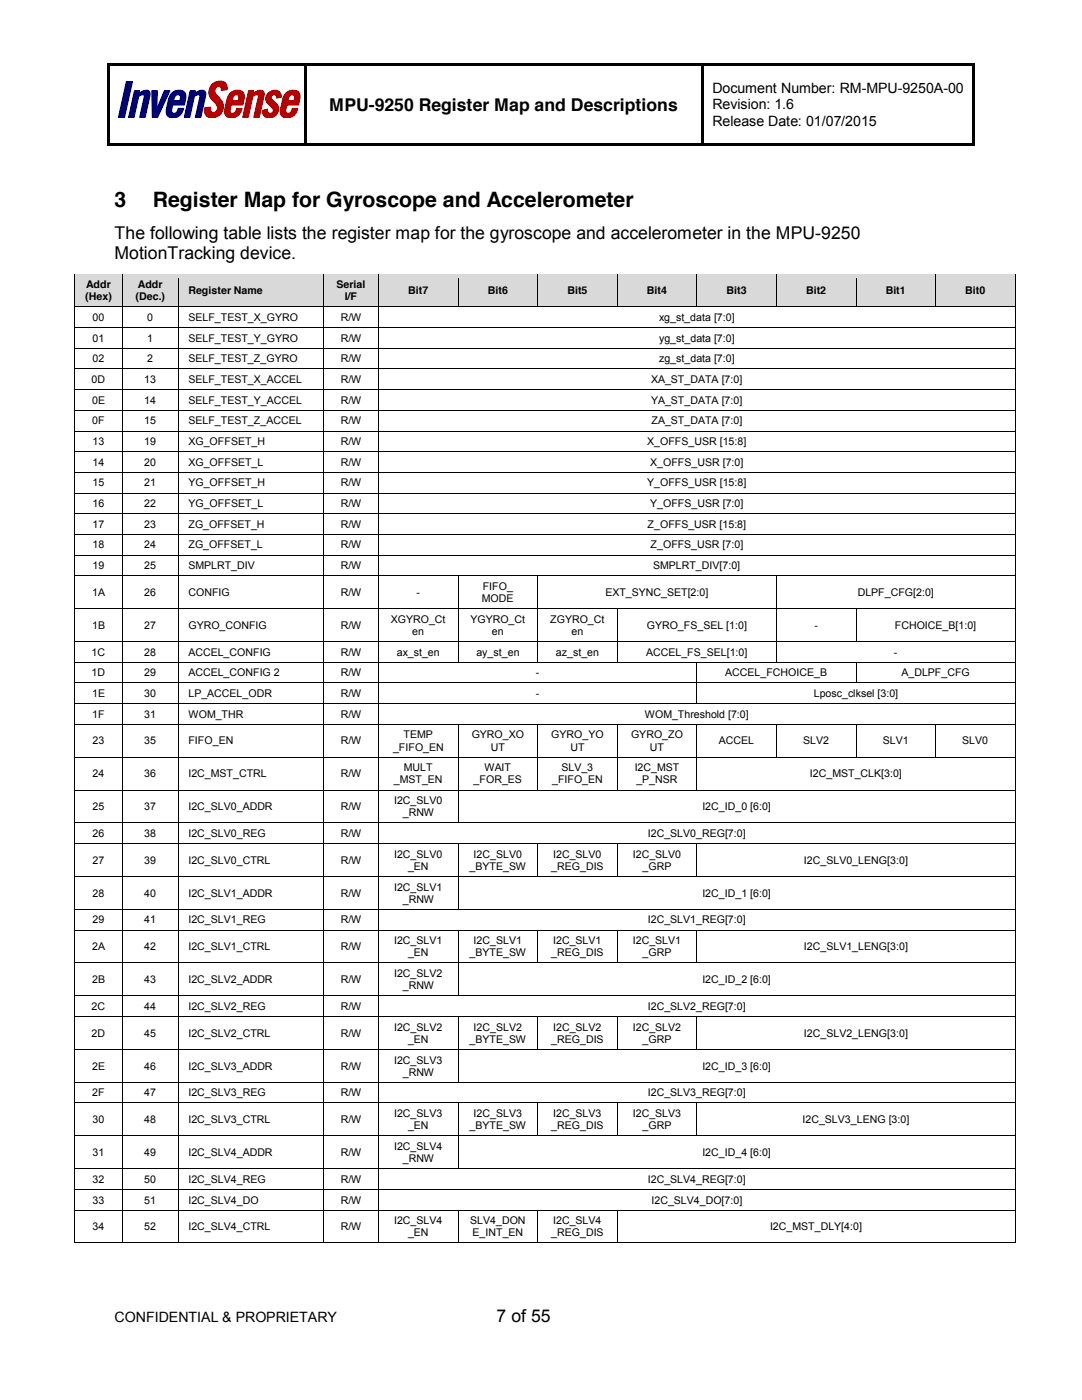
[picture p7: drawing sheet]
<svg xmlns="http://www.w3.org/2000/svg" width="216mm" height="279mm" viewBox="0 0 216 279" stroke-linecap="round" stroke-linejoin="round" font-family="sans-serif">
<defs><g id="words">
<g font-size="4.2">
<text x="22.9" y="41.3">3</text>
<text x="30.5" y="41.3">Register Map for Gyroscope and Accelerometer</text>
</g>
<g font-size="3.5">
<text x="65.7" y="22.1">MPU-9250 Register Map and Descriptions</text>
<text x="22.9" y="47.6">The following table lists the register map for the gyroscope and accelerometer in the MPU-9250</text>
<text x="22.9" y="51.7">MotionTracking device.</text>
<text x="99.1" y="263.8">7 of 55</text>
</g>
<g font-size="2.8">
<text x="142.1" y="18.6">Document Number: RM-MPU-9250A-00</text>
<text x="142.1" y="21.8">Revision: 1.6</text>
<text x="142.1" y="25.1">Release Date: 01/07/2015</text>
<text x="22.9" y="263.8">CONFIDENTIAL &amp; PROPRIETARY</text>
</g>
<g font-size="2.1">
<text x="17" y="59.9">(Hex)</text>
<text x="17.2" y="57.5">Addr</text>
<text x="27.1" y="59.9">(Dec.)</text>
<text x="27.5" y="57.5">Addr</text>
<text x="37.6" y="58.7">Register Name</text>
<text x="67.1" y="57.5">Serial</text>
<text x="68.8" y="59.9">I/F</text>
<text x="81.5" y="58.7">Bit7</text>
<text x="97.3" y="58.7">Bit6</text>
<text x="113.2" y="58.7">Bit5</text>
<text x="129.1" y="58.7">Bit4</text>
<text x="145" y="58.7">Bit3</text>
<text x="160.8" y="58.7">Bit2</text>
<text x="176.7" y="58.7">Bit1</text>
<text x="192.6" y="58.7">Bit0</text>
<text x="18.5" y="64.1">00</text>
<text x="29.4" y="64.1">0</text>
<text x="37.6" y="64.1">SELF_TEST_X_GYRO</text>
<text x="68" y="64.1">R/W</text>
<text x="131.5" y="64.1">xg_st_data [7:0]</text>
<text x="18.5" y="68.2">01</text>
<text x="29.4" y="68.2">1</text>
<text x="37.6" y="68.2">SELF_TEST_Y_GYRO</text>
<text x="68" y="68.2">R/W</text>
<text x="131.5" y="68.2">yg_st_data [7:0]</text>
<text x="18.3" y="76.5">0D</text>
<text x="18.5" y="72.3">02</text>
<text x="28.8" y="76.5">13</text>
<text x="29.4" y="72.3">2</text>
<text x="37.6" y="72.3">SELF_TEST_Z_GYRO</text>
<text x="37.6" y="76.5">SELF_TEST_X_ACCEL</text>
<text x="68" y="72.3">R/W</text>
<text x="68" y="76.5">R/W</text>
<text x="129.9" y="76.5">XA_ST_DATA [7:0]</text>
<text x="131.5" y="72.3">zg_st_data [7:0]</text>
<text x="18.4" y="80.6">0E</text>
<text x="28.8" y="80.6">14</text>
<text x="37.6" y="80.6">SELF_TEST_Y_ACCEL</text>
<text x="68" y="80.6">R/W</text>
<text x="129.9" y="80.6">YA_ST_DATA [7:0]</text>
<text x="18.4" y="84.7">0F</text>
<text x="18.5" y="88.8">13</text>
<text x="28.8" y="84.7">15</text>
<text x="28.8" y="88.8">19</text>
<text x="37.6" y="84.7">SELF_TEST_Z_ACCEL</text>
<text x="37.6" y="88.8">XG_OFFSET_H</text>
<text x="68" y="84.7">R/W</text>
<text x="68" y="88.8">R/W</text>
<text x="129.1" y="88.8">X_OFFS_USR [15:8]</text>
<text x="130" y="84.7">ZA_ST_DATA [7:0]</text>
<text x="18.5" y="92.9">14</text>
<text x="28.8" y="92.9">20</text>
<text x="37.6" y="92.9">XG_OFFSET_L</text>
<text x="68" y="92.9">R/W</text>
<text x="129.7" y="92.9">X_OFFS_USR [7:0]</text>
<text x="18.5" y="97.1">15</text>
<text x="18.5" y="101.2">16</text>
<text x="28.8" y="97.1">21</text>
<text x="28.8" y="101.2">22</text>
<text x="37.6" y="97.1">YG_OFFSET_H</text>
<text x="37.6" y="101.2">YG_OFFSET_L</text>
<text x="68" y="97.1">R/W</text>
<text x="68" y="101.2">R/W</text>
<text x="129.1" y="97.1">Y_OFFS_USR [15:8]</text>
<text x="129.7" y="101.2">Y_OFFS_USR [7:0]</text>
<text x="18.5" y="105.3">17</text>
<text x="28.8" y="105.3">23</text>
<text x="37.6" y="105.3">ZG_OFFSET_H</text>
<text x="68" y="105.3">R/W</text>
<text x="129.2" y="105.3">Z_OFFS_USR [15:8]</text>
<text x="18.5" y="109.4">18</text>
<text x="18.5" y="113.6">19</text>
<text x="28.8" y="109.4">24</text>
<text x="28.8" y="113.6">25</text>
<text x="37.6" y="109.4">ZG_OFFSET_L</text>
<text x="37.6" y="113.6">SMPLRT_DIV</text>
<text x="68" y="109.4">R/W</text>
<text x="68" y="113.6">R/W</text>
<text x="129.8" y="109.4">Z_OFFS_USR [7:0]</text>
<text x="130.3" y="113.6">SMPLRT_DIV[7:0]</text>
<text x="18.4" y="118.9">1A</text>
<text x="28.8" y="118.9">26</text>
<text x="37.6" y="118.9">CONFIG</text>
<text x="68" y="118.9">R/W</text>
<text x="83.1" y="118.9">-</text>
<text x="96.3" y="117.7">FIFO_</text>
<text x="120.8" y="118.9">EXT_SYNC_SET[2:0]</text>
<text x="171.1" y="118.9">DLPF_CFG[2:0]</text>
<text x="18.4" y="125.5">1B</text>
<text x="28.8" y="125.5">27</text>
<text x="37.6" y="125.5">GYRO_CONFIG</text>
<text x="68" y="125.5">R/W</text>
<text x="78" y="124.3">XGYRO_Ct</text>
<text x="93.9" y="124.3">YGYRO_Ct</text>
<text x="96.2" y="120.2">MODE</text>
<text x="109.8" y="124.3">ZGYRO_Ct</text>
<text x="129.1" y="125.5">GYRO_FS_SEL [1:0]</text>
<text x="162.5" y="125.5">-</text>
<text x="178.6" y="125.5">FCHOICE_B[1:0]</text>
<text x="18.3" y="130.8">1C</text>
<text x="28.8" y="130.8">28</text>
<text x="37.6" y="130.8">ACCEL_CONFIG</text>
<text x="68" y="130.8">R/W</text>
<text x="79.2" y="130.8">ax_st_en</text>
<text x="82.3" y="126.7">en</text>
<text x="95.1" y="130.8">ay_st_en</text>
<text x="98.1" y="126.7">en</text>
<text x="110.9" y="130.8">az_st_en</text>
<text x="114" y="126.7">en</text>
<text x="128.9" y="130.8">ACCEL_FS_SEL[1:0]</text>
<text x="178.4" y="130.8">-</text>
<text x="18.3" y="135">1D</text>
<text x="28.8" y="135">29</text>
<text x="37.6" y="135">ACCEL_CONFIG 2</text>
<text x="68" y="135">R/W</text>
<text x="106.9" y="135">-</text>
<text x="144.7" y="135">ACCEL_FCHOICE_B</text>
<text x="179.9" y="135">A_DLPF_CFG</text>
<text x="18.4" y="139.1">1E</text>
<text x="18.4" y="143.2">1F</text>
<text x="28.8" y="139.1">30</text>
<text x="28.8" y="143.2">31</text>
<text x="37.6" y="139.1">LP_ACCEL_ODR</text>
<text x="37.6" y="143.2">WOM_THR</text>
<text x="68" y="139.1">R/W</text>
<text x="68" y="143.2">R/W</text>
<text x="106.9" y="139.1">-</text>
<text x="128.7" y="143.2">WOM_Threshold [7:0]</text>
<text x="162.4" y="139.1">Lposc_clksel [3:0]</text>
<text x="18.5" y="148.6">23</text>
<text x="28.8" y="148.6">35</text>
<text x="37.6" y="148.6">FIFO_EN</text>
<text x="68" y="148.6">R/W</text>
<text x="78.4" y="149.8">_FIFO_EN</text>
<text x="80.5" y="147.3">TEMP</text>
<text x="94.1" y="147.3">GYRO_XO</text>
<text x="97.9" y="149.8">UT</text>
<text x="110" y="147.3">GYRO_YO</text>
<text x="113.8" y="149.8">UT</text>
<text x="125.9" y="147.3">GYRO_ZO</text>
<text x="129.7" y="149.8">UT</text>
<text x="143.5" y="148.6">ACCEL</text>
<text x="160.3" y="148.6">SLV2</text>
<text x="176.1" y="148.6">SLV1</text>
<text x="192" y="148.6">SLV0</text>
<text x="18.5" y="155.1">24</text>
<text x="28.8" y="155.1">36</text>
<text x="37.6" y="155.1">I2C_MST_CTRL</text>
<text x="68" y="155.1">R/W</text>
<text x="80.6" y="153.9">MULT</text>
<text x="96.7" y="153.9">WAIT</text>
<text x="112" y="153.9">SLV_3</text>
<text x="126.6" y="153.9">I2C_MST</text>
<text x="161.6" y="155.1">I2C_MST_CLK[3:0]</text>
<text x="18.5" y="161.7">25</text>
<text x="28.8" y="161.7">37</text>
<text x="37.6" y="161.7">I2C_SLV0_ADDR</text>
<text x="68" y="161.7">R/W</text>
<text x="78.6" y="156.4">_MST_EN</text>
<text x="78.6" y="160.5">I2C_SLV0</text>
<text x="94.5" y="156.4">_FOR_ES</text>
<text x="110.2" y="156.4">_FIFO_EN</text>
<text x="127" y="156.4">_P_NSR</text>
<text x="140.1" y="161.7">I2C_ID_0 [6:0]</text>
<text x="18.5" y="167">26</text>
<text x="28.8" y="167">38</text>
<text x="37.6" y="167">I2C_SLV0_REG</text>
<text x="68" y="167">R/W</text>
<text x="80.4" y="162.9">_RNW</text>
<text x="129.3" y="167">I2C_SLV0_REG[7:0]</text>
<text x="18.5" y="172.4">27</text>
<text x="28.8" y="172.4">39</text>
<text x="37.6" y="172.4">I2C_SLV0_CTRL</text>
<text x="68" y="172.4">R/W</text>
<text x="78.6" y="171.2">I2C_SLV0</text>
<text x="81.4" y="173.6">_EN</text>
<text x="93.7" y="173.6">_BYTE_SW</text>
<text x="94.5" y="171.2">I2C_SLV0</text>
<text x="110" y="173.6">_REG_DIS</text>
<text x="110.4" y="171.2">I2C_SLV0</text>
<text x="126.3" y="171.2">I2C_SLV0</text>
<text x="128.2" y="173.6">_GRP</text>
<text x="160.4" y="172.4">I2C_SLV0_LENG[3:0]</text>
<text x="18.5" y="179">28</text>
<text x="28.8" y="179">40</text>
<text x="37.6" y="179">I2C_SLV1_ADDR</text>
<text x="68" y="179">R/W</text>
<text x="78.6" y="177.7">I2C_SLV1</text>
<text x="140.1" y="179">I2C_ID_1 [6:0]</text>
<text x="18.5" y="184.3">29</text>
<text x="28.8" y="184.3">41</text>
<text x="37.6" y="184.3">I2C_SLV1_REG</text>
<text x="68" y="184.3">R/W</text>
<text x="80.4" y="180.2">_RNW</text>
<text x="129.3" y="184.3">I2C_SLV1_REG[7:0]</text>
<text x="18.4" y="189.6">2A</text>
<text x="28.8" y="189.6">42</text>
<text x="37.6" y="189.6">I2C_SLV1_CTRL</text>
<text x="68" y="189.6">R/W</text>
<text x="78.6" y="188.4">I2C_SLV1</text>
<text x="81.4" y="190.9">_EN</text>
<text x="93.7" y="190.9">_BYTE_SW</text>
<text x="94.5" y="188.4">I2C_SLV1</text>
<text x="110" y="190.9">_REG_DIS</text>
<text x="110.4" y="188.4">I2C_SLV1</text>
<text x="126.3" y="188.4">I2C_SLV1</text>
<text x="128.2" y="190.9">_GRP</text>
<text x="160.4" y="189.6">I2C_SLV1_LENG[3:0]</text>
<text x="18.4" y="196.2">2B</text>
<text x="28.8" y="196.2">43</text>
<text x="37.6" y="196.2">I2C_SLV2_ADDR</text>
<text x="68" y="196.2">R/W</text>
<text x="78.6" y="195">I2C_SLV2</text>
<text x="80.4" y="197.4">_RNW</text>
<text x="140.1" y="196.2">I2C_ID_2 [6:0]</text>
<text x="18.3" y="201.5">2C</text>
<text x="28.8" y="201.5">44</text>
<text x="37.6" y="201.5">I2C_SLV2_REG</text>
<text x="68" y="201.5">R/W</text>
<text x="129.3" y="201.5">I2C_SLV2_REG[7:0]</text>
<text x="18.3" y="206.9">2D</text>
<text x="28.8" y="206.9">45</text>
<text x="37.6" y="206.9">I2C_SLV2_CTRL</text>
<text x="68" y="206.9">R/W</text>
<text x="78.6" y="205.7">I2C_SLV2</text>
<text x="81.4" y="208.1">_EN</text>
<text x="93.7" y="208.1">_BYTE_SW</text>
<text x="94.5" y="205.7">I2C_SLV2</text>
<text x="110" y="208.1">_REG_DIS</text>
<text x="110.4" y="205.7">I2C_SLV2</text>
<text x="126.3" y="205.7">I2C_SLV2</text>
<text x="128.2" y="208.1">_GRP</text>
<text x="160.4" y="206.9">I2C_SLV2_LENG[3:0]</text>
<text x="18.4" y="213.5">2E</text>
<text x="28.8" y="213.5">46</text>
<text x="37.6" y="213.5">I2C_SLV3_ADDR</text>
<text x="68" y="213.5">R/W</text>
<text x="78.6" y="212.3">I2C_SLV3</text>
<text x="80.4" y="214.7">_RNW</text>
<text x="140.1" y="213.5">I2C_ID_3 [6:0]</text>
<text x="18.4" y="218.8">2F</text>
<text x="28.8" y="218.8">47</text>
<text x="37.6" y="218.8">I2C_SLV3_REG</text>
<text x="68" y="218.8">R/W</text>
<text x="129.3" y="218.8">I2C_SLV3_REG[7:0]</text>
<text x="18.5" y="224.1">30</text>
<text x="28.8" y="224.1">48</text>
<text x="37.6" y="224.1">I2C_SLV3_CTRL</text>
<text x="68" y="224.1">R/W</text>
<text x="78.6" y="222.9">I2C_SLV3</text>
<text x="81.4" y="225.4">_EN</text>
<text x="93.7" y="225.4">_BYTE_SW</text>
<text x="94.5" y="222.9">I2C_SLV3</text>
<text x="110" y="225.4">_REG_DIS</text>
<text x="110.4" y="222.9">I2C_SLV3</text>
<text x="126.3" y="222.9">I2C_SLV3</text>
<text x="128.2" y="225.4">_GRP</text>
<text x="160.1" y="224.1">I2C_SLV3_LENG [3:0]</text>
<text x="18.5" y="230.7">31</text>
<text x="28.8" y="230.7">49</text>
<text x="37.6" y="230.7">I2C_SLV4_ADDR</text>
<text x="68" y="230.7">R/W</text>
<text x="78.6" y="229.5">I2C_SLV4</text>
<text x="80.4" y="231.9">_RNW</text>
<text x="140.1" y="230.7">I2C_ID_4 [6:0]</text>
<text x="18.5" y="236">32</text>
<text x="28.8" y="236">50</text>
<text x="37.6" y="236">I2C_SLV4_REG</text>
<text x="68" y="236">R/W</text>
<text x="129.3" y="236">I2C_SLV4_REG[7:0]</text>
<text x="18.5" y="240.2">33</text>
<text x="18.5" y="245.5">34</text>
<text x="28.8" y="240.2">51</text>
<text x="28.8" y="245.5">52</text>
<text x="37.6" y="240.2">I2C_SLV4_DO</text>
<text x="37.6" y="245.5">I2C_SLV4_CTRL</text>
<text x="68" y="240.2">R/W</text>
<text x="68" y="245.5">R/W</text>
<text x="78.6" y="244.3">I2C_SLV4</text>
<text x="93.8" y="244.3">SLV4_DON</text>
<text x="110.4" y="244.3">I2C_SLV4</text>
<text x="130" y="240.2">I2C_SLV4_DO[7:0]</text>
<text x="153.7" y="245.5">I2C_MST_DLY[4:0]</text>
<text x="81.4" y="246.8">_EN</text>
<text x="94.3" y="246.8">E_INT_EN</text>
<text x="110" y="246.8">_REG_DIS</text>
</g>
</g></defs>
<g fill="#000">
<path d="M21.4 12.7h.5v.6h-.5z" fill-rule="evenodd"/>
<path d="M21.4 12.7h.5v.5h-.5z" fill-rule="evenodd"/>
<path d="M21.9 12.7h38.7v.5h-38.7z" fill-rule="evenodd"/>
<path d="M60.6 13.2l.5 .1z" fill-rule="evenodd"/>
<path d="M60.6 12.7h.5v.5h-.5z" fill-rule="evenodd"/>
<path d="M61.1 12.7h78.9v.5h-78.9z" fill-rule="evenodd"/>
<path d="M140 13.2l.5 .1z" fill-rule="evenodd"/>
<path d="M140 12.7h.5v.5h-.5z" fill-rule="evenodd"/>
<path d="M140.5 12.7h53.5v.5h-53.5z" fill-rule="evenodd"/>
<path d="M194 12.7h.5v.6h-.5z" fill-rule="evenodd"/>
<path d="M194 12.7h.5v.5h-.5z" fill-rule="evenodd"/>
<path d="M21.4 13.3h.5v15.3h-.5z" fill-rule="evenodd"/>
<path d="M21.4 28.6h.5v.5h-.5z" fill-rule="evenodd"/>
<path d="M21.4 28.6h.5v.5h-.5z" fill-rule="evenodd"/>
<path d="M21.9 28.6h38.7v.5h-38.7z" fill-rule="evenodd"/>
<path d="M60.6 13.3h.5v15.3h-.5z" fill-rule="evenodd"/>
<path d="M60.6 28.6h.5v.5h-.5z" fill-rule="evenodd"/>
<path d="M61.1 28.6h78.9v.5h-78.9z" fill-rule="evenodd"/>
<path d="M140 13.3h.5v15.3h-.5z" fill-rule="evenodd"/>
<path d="M140 28.6h.5v.5h-.5z" fill-rule="evenodd"/>
<path d="M140.5 28.6h53.5v.5h-53.5z" fill-rule="evenodd"/>
<path d="M194 13.3h.5v15.3h-.5z" fill-rule="evenodd"/>
<path d="M194 28.6h.5v.5h-.5z" fill-rule="evenodd"/>
<path d="M194 28.6h.5v.5h-.5z" fill-rule="evenodd"/>
</g>
<g fill="#000073" stroke="#000073" stroke-width=".2">
<path d="M25.2 16.3h1.2l-1.5 7.1h-1.3z" fill-rule="evenodd"/>
<path d="M26.8 18.1h1.1l-.1 .5a1.57 1.57 0 0 1 2.1-.3v.8l-.9 4.3h-1.1l.9-4.1v-.3l-.3-.1-.8 .3-.9 4.2h-1.1z" fill-rule="evenodd"/>
<path d="M30.3 18.1h1.1l-.1 3.6 1.5-3.6h1.1l-2.4 5.3h-1.1z" fill-rule="evenodd"/>
<path d="M35 19.1l-.3 1h1.2l.1-.3a.57 .57 0 0 0-.2-.8 .57 .57 0 0 0-.8 .1zM34.3 18.6a1.74 1.74 0 0 1 2.7 .1l.1 1-.3 1.3h-2.3l-.2 .7a.61 .61 0 0 0 .4 .9 .61 .61 0 0 0 .7-.6l.1-.4h1.2a1.99 1.99 0 0 1-1.3 1.8 1.99 1.99 0 0 1-2.1-.4l-.1-.7v-.8l.6-2.2z" fill-rule="evenodd"/>
<path d="M37.9 18.1h1.1l-.1 .5a1.56 1.56 0 0 1 2.1-.3l.1 .6-1 4.5h-1.1l.9-4.1v-.3l-.3-.1-.8 .3-.9 4.2h-1.1z" fill-rule="evenodd"/>
</g>
<g fill="#b50000" stroke="#b50000" stroke-width=".2">
<path d="M42.4 16.8a1.86 1.86 0 0 1 2.8 .1l.1 1-1.2 .1a.64 .64 0 0 0-.5-.8 .64 .64 0 0 0-.7 .8 2.73 2.73 0 0 0 1.1 1.9 2.18 2.18 0 0 1 0 2.9 2.18 2.18 0 0 1-2.9 .2l-.3-.6v-.9l1.2-.1a.74 .74 0 0 0 .6 1.1 .74 .74 0 0 0 .8-.9 5.9 5.9 0 0 0-1.5-2.3 2.2 2.2 0 0 1 .5-2.5z" fill-rule="evenodd"/>
<path d="M46.7 19.1l-.4 1h1.3v-.3a.57 .57 0 0 0-.1-.8 .57 .57 0 0 0-.8 .1zM45.9 18.6a1.74 1.74 0 0 1 2.8 .1v1l-.2 1.3h-2.4l-.1 .7a.61 .61 0 0 0 .3 .9 .61 .61 0 0 0 .8-.6l.1-.4h1.1a1.99 1.99 0 0 1-1.2 1.8 1.99 1.99 0 0 1-2.1-.4l-.2-.7 .1-.8 .5-2.2z" fill-rule="evenodd"/>
<path d="M49.6 18.1h1l-.1 .5a1.57 1.57 0 0 1 2.1-.3l.1 .8-1 4.3h-1.1l.9-4.1v-.3l-.3-.1-.8 .3-.9 4.2h-1.1z" fill-rule="evenodd"/>
<path d="M53.5 18.6a1.47 1.47 0 0 1 1.5-.6 1.47 1.47 0 0 1 1.1 1.1v.3l-.9 .2a.57 .57 0 0 0-.5-.7 .57 .57 0 0 0-.6 .4 .57 .57 0 0 0 .3 .7l.2 .1a1.75 1.75 0 0 1 .6 2.7 1.75 1.75 0 0 1-2.7 0l-.1-.8 1-.2a.63 .63 0 0 0 .4 .8 .63 .63 0 0 0 .7-.4 .63 .63 0 0 0-.3-.8l-.3-.3a1.58 1.58 0 0 1-.4-2.5z" fill-rule="evenodd"/>
<path d="M57.8 19.1l-.4 1h1.3v-.3a.57 .57 0 0 0-.1-.8 .57 .57 0 0 0-.8 .1zM57.1 18.6a1.72 1.72 0 0 1 2.7 .1l.1 .7-.3 1.6h-2.4l-.1 .7a.61 .61 0 0 0 .4 .9 .61 .61 0 0 0 .7-.6l.1-.4h1.1a1.99 1.99 0 0 1-1.2 1.8 1.99 1.99 0 0 1-2.1-.4l-.2-.9 .5-2.1 .3-1z" fill-rule="evenodd"/>
</g>
<g fill="#d9d9d9">
<path d="M15 54.8h9.4v6.4h-9.4z" fill-rule="evenodd"/>
<path d="M16.9 55.5h5.5v2.5h-5.5z" fill-rule="evenodd"/>
<path d="M16.9 58h5.5v2.4h-5.5z" fill-rule="evenodd"/>
<path d="M24.6 54.8h10.9v6.4h-10.9z" fill-rule="evenodd"/>
<path d="M26.5 55.5h7v2.5h-7z" fill-rule="evenodd"/>
<path d="M26.5 58h7v2.4h-7z" fill-rule="evenodd"/>
<path d="M35.7 54.8h28.8v6.4h-28.8z" fill-rule="evenodd"/>
<path d="M37.6 56.8h24.9v2.4h-24.9z" fill-rule="evenodd"/>
<path d="M64.7 54.8h10.8v6.4h-10.8z" fill-rule="evenodd"/>
<path d="M66.6 55.5h6.9v2.5h-6.9z" fill-rule="evenodd"/>
<path d="M66.6 58h6.9v2.4h-6.9z" fill-rule="evenodd"/>
<path d="M75.6 54.8h15.7v6.4h-15.7z" fill-rule="evenodd"/>
<path d="M77.6 56.8h11.8v2.4h-11.8z" fill-rule="evenodd"/>
<path d="M91.5 54.8h15.7v6.4h-15.7z" fill-rule="evenodd"/>
<path d="M93.4 56.8h11.9v2.4h-11.9z" fill-rule="evenodd"/>
<path d="M107.4 54.8h15.7v6.4h-15.7z" fill-rule="evenodd"/>
<path d="M109.3 56.8h11.8v2.4h-11.8z" fill-rule="evenodd"/>
<path d="M123.3 54.8h15.7v6.4h-15.7z" fill-rule="evenodd"/>
<path d="M125.2 56.8h11.8v2.4h-11.8z" fill-rule="evenodd"/>
<path d="M139.1 54.8h15.7v6.4h-15.7z" fill-rule="evenodd"/>
<path d="M141.1 56.8h11.8v2.4h-11.8z" fill-rule="evenodd"/>
<path d="M155 54.8h15.7v6.4h-15.7z" fill-rule="evenodd"/>
<path d="M157 56.8h11.8v2.4h-11.8z" fill-rule="evenodd"/>
<path d="M170.9 54.8h15.7v6.4h-15.7z" fill-rule="evenodd"/>
<path d="M172.8 56.8h11.9v2.4h-11.9z" fill-rule="evenodd"/>
<path d="M186.8 54.8h15.7v6.4h-15.7z" fill-rule="evenodd"/>
<path d="M188.7 56.8h11.8v2.4h-11.8z" fill-rule="evenodd"/>
</g>
<g fill="#000">
<path d="M14.8 54.6h.2v.9h-.2z" fill-rule="evenodd"/>
<path d="M14.8 54.6h.2v.2h-.2z" fill-rule="evenodd"/>
</g>
<path d="M15 54.7h9.4" fill="none" stroke="#000" stroke-width=".2"/>
<path d="M15 54.8h9.4v.7h-9.4z" fill-rule="evenodd" fill="#d9d9d9"/>
<g fill="#000">
<path d="M24.4 54.8h.2v.7h-.2z" fill-rule="evenodd"/>
<path d="M24.4 54.6h.2v.2h-.2z" fill-rule="evenodd"/>
</g>
<path d="M24.6 54.7h10.9" fill="none" stroke="#000" stroke-width=".2"/>
<path d="M24.6 54.8h10.9v.7h-10.9z" fill-rule="evenodd" fill="#d9d9d9"/>
<g fill="#000">
<path d="M35.5 54.8h.2v.7h-.2z" fill-rule="evenodd"/>
<path d="M35.5 54.6h.2v.2h-.2z" fill-rule="evenodd"/>
</g>
<path d="M35.7 54.7h28.8" fill="none" stroke="#000" stroke-width=".2"/>
<path d="M35.7 54.8h28.8v.7h-28.8z" fill-rule="evenodd" fill="#d9d9d9"/>
<g fill="#000">
<path d="M64.5 54.8h.2v.7h-.2z" fill-rule="evenodd"/>
<path d="M64.5 54.6h.2v.2h-.2z" fill-rule="evenodd"/>
</g>
<path d="M64.7 54.7h10.8" fill="none" stroke="#000" stroke-width=".2"/>
<path d="M64.7 54.8h10.8v.7h-10.8z" fill-rule="evenodd" fill="#d9d9d9"/>
<g fill="#000">
<path d="M75.5 54.8h.1v.7h-.1z" fill-rule="evenodd"/>
<path d="M75.5 54.6h.1v.2h-.1z" fill-rule="evenodd"/>
</g>
<path d="M75.6 54.7h15.7" fill="none" stroke="#000" stroke-width=".2"/>
<path d="M75.6 54.8h15.7v.7h-15.7z" fill-rule="evenodd" fill="#d9d9d9"/>
<g fill="#000">
<path d="M91.3 54.8h.2v.7h-.2z" fill-rule="evenodd"/>
<path d="M91.3 54.6h.2v.2h-.2z" fill-rule="evenodd"/>
</g>
<path d="M91.5 54.7h15.7" fill="none" stroke="#000" stroke-width=".2"/>
<path d="M91.5 54.8h15.7v.7h-15.7z" fill-rule="evenodd" fill="#d9d9d9"/>
<g fill="#000">
<path d="M107.2 54.8h.2v.7h-.2z" fill-rule="evenodd"/>
<path d="M107.2 54.6h.2v.2h-.2z" fill-rule="evenodd"/>
</g>
<path d="M107.4 54.7h15.7" fill="none" stroke="#000" stroke-width=".2"/>
<path d="M107.4 54.8h15.7v.7h-15.7z" fill-rule="evenodd" fill="#d9d9d9"/>
<g fill="#000">
<path d="M123.1 54.8h.2v.7h-.2z" fill-rule="evenodd"/>
<path d="M123.1 54.6h.2v.2h-.2z" fill-rule="evenodd"/>
</g>
<path d="M123.3 54.7h15.7" fill="none" stroke="#000" stroke-width=".2"/>
<path d="M123.3 54.8h15.7v.7h-15.7z" fill-rule="evenodd" fill="#d9d9d9"/>
<g fill="#000">
<path d="M139 54.8h.1v.7h-.1z" fill-rule="evenodd"/>
<path d="M139 54.6h.1v.2h-.1z" fill-rule="evenodd"/>
</g>
<path d="M139.1 54.7h15.7" fill="none" stroke="#000" stroke-width=".2"/>
<path d="M139.1 54.8h15.7v.7h-15.7z" fill-rule="evenodd" fill="#d9d9d9"/>
<g fill="#000">
<path d="M154.8 54.8h.2v.7h-.2z" fill-rule="evenodd"/>
<path d="M154.8 54.6h.2v.2h-.2z" fill-rule="evenodd"/>
</g>
<path d="M155 54.7h15.7" fill="none" stroke="#000" stroke-width=".2"/>
<path d="M155 54.8h15.7v.7h-15.7z" fill-rule="evenodd" fill="#d9d9d9"/>
<g fill="#000">
<path d="M170.7 54.8h.2v.7h-.2z" fill-rule="evenodd"/>
<path d="M170.7 54.6h.2v.2h-.2z" fill-rule="evenodd"/>
</g>
<path d="M170.9 54.7h15.7" fill="none" stroke="#000" stroke-width=".2"/>
<path d="M170.9 54.8h15.7v.7h-15.7z" fill-rule="evenodd" fill="#d9d9d9"/>
<g fill="#000">
<path d="M186.6 54.8h.2v.7h-.2z" fill-rule="evenodd"/>
<path d="M186.6 54.6h.2v.2h-.2z" fill-rule="evenodd"/>
</g>
<path d="M186.8 54.7h15.7" fill="none" stroke="#000" stroke-width=".2"/>
<path d="M186.8 54.8h15.7v.7h-15.7z" fill-rule="evenodd" fill="#d9d9d9"/>
<g fill="#000">
<path d="M202.5 54.6h.1v.9h-.1z" fill-rule="evenodd"/>
<path d="M202.5 54.6h.1v.2h-.1z" fill-rule="evenodd"/>
</g>
<path d="M14.9 60.4h9.6v.8h-9.6z" fill-rule="evenodd" fill="#d9d9d9"/>
<path d="M14.9 55.5v5.7" fill="none" stroke="#000" stroke-width=".2"/>
<path d="M24.5 60.4h11.1v.8h-11.1z" fill-rule="evenodd" fill="#d9d9d9"/>
<path d="M24.5 55.5v5.7" fill="none" stroke="#000" stroke-width=".2"/>
<path d="M35.6 60.4h29v.8h-29z" fill-rule="evenodd" fill="#d9d9d9"/>
<path d="M35.6 55.5v5.7" fill="none" stroke="#000" stroke-width=".2"/>
<path d="M64.6 60.4h10.9v.8h-10.9z" fill-rule="evenodd" fill="#d9d9d9"/>
<path d="M64.6 55.5v5.7" fill="none" stroke="#000" stroke-width=".2"/>
<path d="M75.5 60.4h15.9v.8h-15.9z" fill-rule="evenodd" fill="#d9d9d9"/>
<path d="M75.5 55.5v5.7" fill="none" stroke="#000" stroke-width=".2"/>
<path d="M91.4 60.4h15.9v.8h-15.9z" fill-rule="evenodd" fill="#d9d9d9"/>
<path d="M91.4 55.5v5.7" fill="none" stroke="#000" stroke-width=".2"/>
<path d="M107.3 60.4h15.9v.8h-15.9z" fill-rule="evenodd" fill="#d9d9d9"/>
<path d="M107.3 55.5v5.7" fill="none" stroke="#000" stroke-width=".2"/>
<path d="M123.2 60.4h15.8v.8h-15.8z" fill-rule="evenodd" fill="#d9d9d9"/>
<path d="M123.2 55.5v5.7" fill="none" stroke="#000" stroke-width=".2"/>
<path d="M139 60.4h15.9v.8h-15.9z" fill-rule="evenodd" fill="#d9d9d9"/>
<path d="M139 55.5v5.7" fill="none" stroke="#000" stroke-width=".2"/>
<path d="M154.9 60.4h15.9v.8h-15.9z" fill-rule="evenodd" fill="#d9d9d9"/>
<path d="M154.9 55.5v5.7" fill="none" stroke="#000" stroke-width=".2"/>
<path d="M170.8 60.4h15.9v.8h-15.9z" fill-rule="evenodd" fill="#d9d9d9"/>
<path d="M170.8 55.5v5.7" fill="none" stroke="#000" stroke-width=".2"/>
<path d="M186.7 60.4h15.9v.8h-15.9z" fill-rule="evenodd" fill="#d9d9d9"/>
<g fill="none" stroke="#000" stroke-width=".2">
<path d="M186.7 55.5v5.7M202.6 55.5v5.7M14.9 62.1v3.2M14.9 66.2v3.2M14.9 70.4v3.1M14.9 74.5v3.2M14.9 78.6v3.2M15 61.3h9.4M15 65.4h9.4M15 69.5h9.4M15 73.6h9.4M15 77.8h9.4"/>
<path d="M24.5 62.1v3.2M24.5 66.2v3.2M24.5 70.4v3.1M24.5 74.5v3.2M24.5 78.6v3.2M24.6 61.3h10.9M24.6 65.4h10.9M24.6 69.5h10.9M24.6 73.6h10.9M24.6 77.8h10.9M35.6 62.1v3.2M35.6 66.2v3.2"/>
<path d="M35.6 70.4v3.1M35.6 74.5v3.2M35.6 78.6v3.2M35.7 61.3h28.8M35.7 65.4h28.8M35.7 69.5h28.8M35.7 73.6h28.8M35.7 77.8h28.8M64.6 62.1v3.2M64.6 66.2v3.2M64.6 70.4v3.1M64.6 74.5v3.2"/>
<path d="M64.6 78.6v3.2M64.7 61.3h10.8M64.7 65.4h10.8M64.7 69.5h10.8M64.7 73.6h10.8M64.7 77.8h10.8M75.5 62.1v3.2M75.5 66.2v3.2M75.5 70.4v3.1M75.5 74.5v3.2M75.5 78.6v3.2M75.6 61.3h15.7"/>
<path d="M75.6 65.4h126.9M75.6 69.5h126.9M75.6 73.6h126.9M75.6 77.8h126.9M91.5 61.3h15.7M107.4 61.3h15.7M123.3 61.3h15.7M139.1 61.3h15.7M155 61.3h15.7M170.9 61.3h15.7M186.8 61.3h15.7M202.6 62.1v3.2"/>
<path d="M202.6 66.2v3.2M202.6 70.4v3.1M202.6 74.5v3.2M202.6 78.6v3.2M14.9 82.7v3.2M14.9 86.9v3.2M14.9 91v3.2M14.9 95.1v3.2M14.9 99.2v3.3M15 81.9h9.4M15 86h9.4M15 90.1h9.4"/>
<path d="M15 94.3h9.4M15 98.4h9.4M24.5 82.7v3.2M24.5 86.9v3.2M24.5 91v3.2M24.5 95.1v3.2M24.5 99.2v3.3M24.6 81.9h10.9M24.6 86h10.9M24.6 90.1h10.9M24.6 94.3h10.9M24.6 98.4h10.9"/>
<path d="M35.6 82.7v3.2M35.6 86.9v3.2M35.6 91v3.2M35.6 95.1v3.2M35.6 99.2v3.3M35.7 81.9h28.8M35.7 86h28.8M35.7 90.1h28.8M35.7 94.3h28.8M35.7 98.4h28.8M64.6 82.7v3.2M64.6 86.9v3.2"/>
<path d="M64.6 91v3.2M64.6 95.1v3.2M64.6 99.2v3.3M64.7 81.9h10.8M64.7 86h10.8M64.7 90.1h10.8M64.7 94.3h10.8M64.7 98.4h10.8M75.5 82.7v3.2M75.5 86.9v3.2M75.5 91v3.2M75.5 95.1v3.2"/>
<path d="M75.5 99.2v3.3M75.6 81.9h126.9M75.6 86h126.9M75.6 90.1h126.9M75.6 94.3h126.9M75.6 98.4h126.9M202.6 82.7v3.2M202.6 86.9v3.2M202.6 91v3.2M202.6 95.1v3.2M202.6 99.2v3.3M14.9 103.4v3.2"/>
<path d="M14.9 107.5v3.2M14.9 111.7v3.1M14.9 115.8v5.6M15 102.5h9.4M15 106.7h9.4M15 110.8h9.4M15 114.9h9.4M24.5 103.4v3.2M24.5 107.5v3.2M24.5 111.7v3.1M24.5 115.8v5.6M24.6 102.5h10.9"/>
<path d="M24.6 106.7h10.9M24.6 110.8h10.9M24.6 114.9h10.9M35.6 103.4v3.2M35.6 107.5v3.2M35.6 111.7v3.1M35.6 115.8v5.6M35.7 102.5h28.8M35.7 106.7h28.8M35.7 110.8h28.8M35.7 114.9h28.8M64.6 103.4v3.2"/>
<path d="M64.6 107.5v3.2M64.6 111.7v3.1M64.6 115.8v5.6M64.7 102.5h10.8M64.7 106.7h10.8M64.7 110.8h10.8M64.7 114.9h10.8M75.5 103.4v3.2M75.5 107.5v3.2M75.5 111.7v3.1M75.5 115.8v5.6M75.6 102.5h126.9"/>
<path d="M75.6 106.7h126.9M75.6 110.8h126.9M75.6 114.9h15.7M91.4 115.8v5.6M91.5 114.9h15.7M107.3 115.8v5.6M107.4 114.9h47.4M154.9 115.8v5.6M155 114.9h47.5M202.6 103.4v3.2M202.6 107.5v3.2M202.6 111.7v3.1"/>
<path d="M202.6 115.8v5.6M14.9 122.3v5.6M14.9 128.9v3.2M14.9 133v3.2M14.9 137.1v3.3M15 121.5h9.4M15 128h9.4M15 132.2h9.4M15 136.3h9.4M24.5 122.3v5.6M24.5 128.9v3.2M24.5 133v3.2"/>
<path d="M24.5 137.1v3.3M24.6 121.5h10.9M24.6 128h10.9M24.6 132.2h10.9M24.6 136.3h10.9M35.6 122.3v5.6M35.6 128.9v3.2M35.6 133v3.2M35.6 137.1v3.3M35.7 121.5h28.8M35.7 128h28.8M35.7 132.2h28.8"/>
<path d="M35.7 136.3h28.8M64.6 122.3v5.6M64.6 128.9v3.2M64.6 133v3.2M64.6 137.1v3.3M64.7 121.5h10.8M64.7 128h10.8M64.7 132.2h10.8M64.7 136.3h10.8M75.5 122.3v5.6M75.5 128.9v3.2M75.5 133v3.2"/>
<path d="M75.5 137.1v3.3M75.6 121.5h15.7M75.6 128h15.7M75.6 132.2h15.7M75.6 136.3h63.4M91.4 122.3v5.6M91.4 128.9v3.2M91.5 121.5h15.7M91.5 128h15.7M91.5 132.2h15.7M107.3 122.3v5.6M107.3 128.9v3.2"/>
<path d="M107.4 121.5h15.7M107.4 128h15.7M107.4 132.2h15.7M123.2 122.3v5.6M123.2 128.9v3.2M123.3 121.5h31.5M123.3 128h31.5M123.3 132.2h15.7M139 133v3.2M139 137.1v3.3M139.1 132.2h15.7M139.1 136.3h31.6"/>
<path d="M154.9 122.3v5.6M154.9 128.9v3.2M155 121.5h15.7M155 128h15.7M155 132.2h15.7M170.8 122.3v5.6M170.8 133v3.2M170.9 121.5h31.6M170.9 128h31.6M170.9 132.2h31.6M170.9 136.3h31.6M202.6 122.3v5.6"/>
<path d="M202.6 128.9v3.2M202.6 133v3.2M202.6 137.1v3.3M14.9 141.3v3.2M14.9 145.4v5.6M14.9 152v5.6M14.9 158.5v5.7M15 140.4h9.4M15 144.5h9.4M15 151.1h9.4M15 157.7h9.4M24.5 141.3v3.2"/>
<path d="M24.5 145.4v5.6M24.5 152v5.6M24.5 158.5v5.7M24.6 140.4h10.9M24.6 144.5h10.9M24.6 151.1h10.9M24.6 157.7h10.9M35.6 141.3v3.2M35.6 145.4v5.6M35.6 152v5.6M35.6 158.5v5.7M35.7 140.4h28.8"/>
<path d="M35.7 144.5h28.8M35.7 151.1h28.8M35.7 157.7h28.8M64.6 141.3v3.2M64.6 145.4v5.6M64.6 152v5.6M64.6 158.5v5.7M64.7 140.4h10.8M64.7 144.5h10.8M64.7 151.1h10.8M64.7 157.7h10.8M75.5 141.3v3.2"/>
<path d="M75.5 145.4v5.6M75.5 152v5.6M75.5 158.5v5.7M75.6 140.4h63.4M75.6 144.5h15.7M75.6 151.1h15.7M75.6 157.7h15.7M91.4 145.4v5.6M91.4 152v5.6M91.4 158.5v5.7M91.5 144.5h15.7M91.5 151.1h15.7"/>
<path d="M91.5 157.7h15.7M107.3 145.4v5.6M107.3 152v5.6M107.4 144.5h15.7M107.4 151.1h15.7M107.4 157.7h15.7M123.2 145.4v5.6M123.2 152v5.6M123.3 144.5h15.7M123.3 151.1h15.7M123.3 157.7h15.7M139 145.4v5.6"/>
<path d="M139 152v5.6M139.1 140.4h63.4M139.1 144.5h15.7M139.1 151.1h15.7M139.1 157.7h63.4M154.9 145.4v5.6M155 144.5h15.7M155 151.1h15.7M170.8 145.4v5.6M170.9 144.5h15.7M170.9 151.1h15.7M186.7 145.4v5.6"/>
<path d="M186.8 144.5h15.7M186.8 151.1h15.7M202.6 141.3v3.2M202.6 145.4v5.6M202.6 152v5.6M202.6 158.5v5.7M14.9 165.1v3.2M14.9 169.2v5.7M14.9 175.8v5.6M15 164.2h9.4M15 168.4h9.4M15 174.9h9.4"/>
<path d="M24.5 165.1v3.2M24.5 169.2v5.7M24.5 175.8v5.6M24.6 164.2h10.9M24.6 168.4h10.9M24.6 174.9h10.9M35.6 165.1v3.2M35.6 169.2v5.7M35.6 175.8v5.6M35.7 164.2h28.8M35.7 168.4h28.8M35.7 174.9h28.8"/>
<path d="M64.6 165.1v3.2M64.6 169.2v5.7M64.6 175.8v5.6M64.7 164.2h10.8M64.7 168.4h10.8M64.7 174.9h10.8M75.5 165.1v3.2M75.5 169.2v5.7M75.5 175.8v5.6M75.6 164.2h15.7M75.6 168.4h15.7M75.6 174.9h15.7"/>
<path d="M91.4 169.2v5.7M91.4 175.8v5.6M91.5 164.2h111M91.5 168.4h15.7M91.5 174.9h15.7M107.3 169.2v5.7M107.4 168.4h15.7M107.4 174.9h15.7M123.2 169.2v5.7M123.3 168.4h15.7M123.3 174.9h15.7M139 169.2v5.7"/>
<path d="M139.1 168.4h63.4M139.1 174.9h63.4M202.6 165.1v3.2M202.6 169.2v5.7M202.6 175.8v5.6M14.9 182.4v3.1M14.9 186.5v5.6M14.9 193v5.7M14.9 199.6v3.2M15 181.5h9.4M15 185.6h9.4M15 192.2h9.4"/>
<path d="M15 198.7h9.4M24.5 182.4v3.1M24.5 186.5v5.6M24.5 193v5.7M24.5 199.6v3.2M24.6 181.5h10.9M24.6 185.6h10.9M24.6 192.2h10.9M24.6 198.7h10.9M35.6 182.4v3.1M35.6 186.5v5.6M35.6 193v5.7"/>
<path d="M35.6 199.6v3.2M35.7 181.5h28.8M35.7 185.6h28.8M35.7 192.2h28.8M35.7 198.7h28.8M64.6 182.4v3.1M64.6 186.5v5.6M64.6 193v5.7M64.6 199.6v3.2M64.7 181.5h10.8M64.7 185.6h10.8M64.7 192.2h10.8"/>
<path d="M64.7 198.7h10.8M75.5 182.4v3.1M75.5 186.5v5.6M75.5 193v5.7M75.5 199.6v3.2M75.6 181.5h15.7M75.6 185.6h15.7M75.6 192.2h15.7M75.6 198.7h15.7M91.4 186.5v5.6M91.4 193v5.7M91.5 181.5h111"/>
<path d="M91.5 185.6h15.7M91.5 192.2h15.7M91.5 198.7h111M107.3 186.5v5.6M107.4 185.6h15.7M107.4 192.2h15.7M123.2 186.5v5.6M123.3 185.6h15.7M123.3 192.2h15.7M139 186.5v5.6M139.1 185.6h63.4M139.1 192.2h63.4"/>
<path d="M202.6 182.4v3.1M202.6 186.5v5.6M202.6 193v5.7M202.6 199.6v3.2M14.9 203.7v5.7M14.9 210.3v5.6M14.9 216.9v3.1M15 202.9h9.4M15 209.4h9.4M15 216h9.4M24.5 203.7v5.7M24.5 210.3v5.6"/>
<path d="M24.5 216.9v3.1M24.6 202.9h10.9M24.6 209.4h10.9M24.6 216h10.9M35.6 203.7v5.7M35.6 210.3v5.6M35.6 216.9v3.1M35.7 202.9h28.8M35.7 209.4h28.8M35.7 216h28.8M64.6 203.7v5.7M64.6 210.3v5.6"/>
<path d="M64.6 216.9v3.1M64.7 202.9h10.8M64.7 209.4h10.8M64.7 216h10.8M75.5 203.7v5.7M75.5 210.3v5.6M75.5 216.9v3.1M75.6 202.9h15.7M75.6 209.4h15.7M75.6 216h15.7M91.4 203.7v5.7M91.4 210.3v5.6"/>
<path d="M91.5 202.9h15.7M91.5 209.4h15.7M91.5 216h111M107.3 203.7v5.7M107.4 202.9h15.7M107.4 209.4h15.7M123.2 203.7v5.7M123.3 202.9h15.7M123.3 209.4h15.7M139 203.7v5.7M139.1 202.9h63.4M139.1 209.4h63.4"/>
<path d="M202.6 203.7v5.7M202.6 210.3v5.6M202.6 216.9v3.1M14.9 221v5.6M14.9 227.5v5.7M14.9 234.1v3.2M14.9 238.2v3.2M15 220.1h9.4M15 226.7h9.4M15 233.2h9.4M15 237.4h9.4M24.5 221v5.6"/>
<path d="M24.5 227.5v5.7M24.5 234.1v3.2M24.5 238.2v3.2M24.6 220.1h10.9M24.6 226.7h10.9M24.6 233.2h10.9M24.6 237.4h10.9M35.6 221v5.6M35.6 227.5v5.7M35.6 234.1v3.2M35.6 238.2v3.2M35.7 220.1h28.8"/>
<path d="M35.7 226.7h28.8M35.7 233.2h28.8M35.7 237.4h28.8M64.6 221v5.6M64.6 227.5v5.7M64.6 234.1v3.2M64.6 238.2v3.2M64.7 220.1h10.8M64.7 226.7h10.8M64.7 233.2h10.8M64.7 237.4h10.8M75.5 221v5.6"/>
<path d="M75.5 227.5v5.7M75.5 234.1v3.2M75.5 238.2v3.2M75.6 220.1h15.7M75.6 226.7h15.7M75.6 233.2h15.7M75.6 237.4h126.9M91.4 221v5.6M91.4 227.5v5.7M91.5 220.1h15.7M91.5 226.7h15.7M91.5 233.2h111"/>
<path d="M107.3 221v5.6M107.4 220.1h15.7M107.4 226.7h15.7M123.2 221v5.6M123.3 220.1h15.7M123.3 226.7h15.7M139 221v5.6M139.1 220.1h63.4M139.1 226.7h63.4M202.6 221v5.6M202.6 227.5v5.7M202.6 234.1v3.2"/>
<path d="M202.6 238.2v3.2M14.9 242.3v5.7M15 241.5h9.4M15 248.1h9.4M24.5 242.3v5.7M24.6 241.5h10.9M24.6 248.1h10.9M35.6 242.3v5.7M35.7 241.5h28.8M35.7 248.1h28.8M64.6 242.3v5.7M64.7 241.5h10.8"/>
<path d="M64.7 248.1h10.8M75.5 242.3v5.7M75.6 241.5h15.7M75.6 248.1h15.7M91.4 242.3v5.7M91.5 241.5h15.7M91.5 248.1h15.7M107.3 242.3v5.7M107.4 241.5h15.7M107.4 248.1h15.7M123.2 242.3v5.7M123.3 241.5h79.2"/>
<path d="M123.3 248.1h79.2M202.6 242.3v5.7"/>
</g>
<g fill="#000">
<path d="M14.8 61.2h.2v.9h-.2z" fill-rule="evenodd"/>
<path d="M14.8 65.3h.2v.9h-.2z" fill-rule="evenodd"/>
<path d="M14.8 69.4h.2v1h-.2z" fill-rule="evenodd"/>
<path d="M14.8 73.5h.2v1h-.2z" fill-rule="evenodd"/>
<path d="M14.8 77.7h.2v.9h-.2z" fill-rule="evenodd"/>
<path d="M24.4 61.2h.2v.9h-.2z" fill-rule="evenodd"/>
<path d="M24.4 65.3h.2v.9h-.2z" fill-rule="evenodd"/>
<path d="M24.4 69.4h.2v1h-.2z" fill-rule="evenodd"/>
<path d="M24.4 73.5h.2v1h-.2z" fill-rule="evenodd"/>
<path d="M24.4 77.7h.2v.9h-.2z" fill-rule="evenodd"/>
<path d="M35.5 61.2h.2v.9h-.2z" fill-rule="evenodd"/>
<path d="M35.5 65.3h.2v.9h-.2z" fill-rule="evenodd"/>
<path d="M35.5 69.4h.2v1h-.2z" fill-rule="evenodd"/>
<path d="M35.5 73.5h.2v1h-.2z" fill-rule="evenodd"/>
<path d="M35.5 77.7h.2v.9h-.2z" fill-rule="evenodd"/>
<path d="M64.5 61.2h.2v.9h-.2z" fill-rule="evenodd"/>
<path d="M64.5 65.3h.2v.9h-.2z" fill-rule="evenodd"/>
<path d="M64.5 69.4h.2v1h-.2z" fill-rule="evenodd"/>
<path d="M64.5 73.5h.2v1h-.2z" fill-rule="evenodd"/>
<path d="M64.5 77.7h.2v.9h-.2z" fill-rule="evenodd"/>
<path d="M75.5 61.2h.1v.9h-.1z" fill-rule="evenodd"/>
<path d="M75.5 65.3h.1v.9h-.1z" fill-rule="evenodd"/>
<path d="M75.5 69.4h.1v1h-.1z" fill-rule="evenodd"/>
<path d="M75.5 73.5h.1v1h-.1z" fill-rule="evenodd"/>
<path d="M75.5 77.7h.1v.9h-.1z" fill-rule="evenodd"/>
<path d="M91.3 61.2h.2v.1h-.2z" fill-rule="evenodd"/>
<path d="M107.2 61.2h.2v.1h-.2z" fill-rule="evenodd"/>
<path d="M123.1 61.2h.2v.1h-.2z" fill-rule="evenodd"/>
<path d="M139 61.2h.1v.1h-.1z" fill-rule="evenodd"/>
<path d="M154.8 61.2h.2v.1h-.2z" fill-rule="evenodd"/>
<path d="M170.7 61.2h.2v.1h-.2z" fill-rule="evenodd"/>
<path d="M186.6 61.2h.2v.1h-.2z" fill-rule="evenodd"/>
<path d="M202.5 61.2h.1v.9h-.1z" fill-rule="evenodd"/>
<path d="M202.5 65.3h.1v.9h-.1z" fill-rule="evenodd"/>
<path d="M202.5 69.4h.1v1h-.1z" fill-rule="evenodd"/>
<path d="M202.5 73.5h.1v1h-.1z" fill-rule="evenodd"/>
<path d="M202.5 77.7h.1v.9h-.1z" fill-rule="evenodd"/>
<path d="M14.8 81.8h.2v.9h-.2z" fill-rule="evenodd"/>
<path d="M14.8 85.9h.2v1h-.2z" fill-rule="evenodd"/>
<path d="M14.8 90.1h.2v.9h-.2z" fill-rule="evenodd"/>
<path d="M14.8 94.2h.2v.9h-.2z" fill-rule="evenodd"/>
<path d="M14.8 98.3h.2v.9h-.2z" fill-rule="evenodd"/>
<path d="M24.4 81.8h.2v.9h-.2z" fill-rule="evenodd"/>
<path d="M24.4 85.9h.2v1h-.2z" fill-rule="evenodd"/>
<path d="M24.4 90.1h.2v.9h-.2z" fill-rule="evenodd"/>
<path d="M24.4 94.2h.2v.9h-.2z" fill-rule="evenodd"/>
<path d="M24.4 98.3h.2v.9h-.2z" fill-rule="evenodd"/>
<path d="M35.5 81.8h.2v.9h-.2z" fill-rule="evenodd"/>
<path d="M35.5 85.9h.2v1h-.2z" fill-rule="evenodd"/>
<path d="M35.5 90.1h.2v.9h-.2z" fill-rule="evenodd"/>
<path d="M35.5 94.2h.2v.9h-.2z" fill-rule="evenodd"/>
<path d="M35.5 98.3h.2v.9h-.2z" fill-rule="evenodd"/>
<path d="M64.5 81.8h.2v.9h-.2z" fill-rule="evenodd"/>
<path d="M64.5 85.9h.2v1h-.2z" fill-rule="evenodd"/>
<path d="M64.5 90.1h.2v.9h-.2z" fill-rule="evenodd"/>
<path d="M64.5 94.2h.2v.9h-.2z" fill-rule="evenodd"/>
<path d="M64.5 98.3h.2v.9h-.2z" fill-rule="evenodd"/>
<path d="M75.5 81.8h.1v.9h-.1z" fill-rule="evenodd"/>
<path d="M75.5 85.9h.1v1h-.1z" fill-rule="evenodd"/>
<path d="M75.5 90.1h.1v.9h-.1z" fill-rule="evenodd"/>
<path d="M75.5 94.2h.1v.9h-.1z" fill-rule="evenodd"/>
<path d="M75.5 98.3h.1v.9h-.1z" fill-rule="evenodd"/>
<path d="M202.5 81.8h.1v.9h-.1z" fill-rule="evenodd"/>
<path d="M202.5 85.9h.1v1h-.1z" fill-rule="evenodd"/>
<path d="M202.5 90.1h.1v.9h-.1z" fill-rule="evenodd"/>
<path d="M202.5 94.2h.1v.9h-.1z" fill-rule="evenodd"/>
<path d="M202.5 98.3h.1v.9h-.1z" fill-rule="evenodd"/>
<path d="M14.8 102.5h.2v.9h-.2z" fill-rule="evenodd"/>
<path d="M14.8 106.6h.2v.9h-.2z" fill-rule="evenodd"/>
<path d="M14.8 110.7h.2v1h-.2z" fill-rule="evenodd"/>
<path d="M14.8 114.8h.2v1h-.2z" fill-rule="evenodd"/>
<path d="M24.4 102.5h.2v.9h-.2z" fill-rule="evenodd"/>
<path d="M24.4 106.6h.2v.9h-.2z" fill-rule="evenodd"/>
<path d="M24.4 110.7h.2v1h-.2z" fill-rule="evenodd"/>
<path d="M24.4 114.8h.2v1h-.2z" fill-rule="evenodd"/>
<path d="M35.5 102.5h.2v.9h-.2z" fill-rule="evenodd"/>
<path d="M35.5 106.6h.2v.9h-.2z" fill-rule="evenodd"/>
<path d="M35.5 110.7h.2v1h-.2z" fill-rule="evenodd"/>
<path d="M35.5 114.8h.2v1h-.2z" fill-rule="evenodd"/>
<path d="M64.5 102.5h.2v.9h-.2z" fill-rule="evenodd"/>
<path d="M64.5 106.6h.2v.9h-.2z" fill-rule="evenodd"/>
<path d="M64.5 110.7h.2v1h-.2z" fill-rule="evenodd"/>
<path d="M64.5 114.8h.2v1h-.2z" fill-rule="evenodd"/>
<path d="M75.5 102.5h.1v.9h-.1z" fill-rule="evenodd"/>
<path d="M75.5 106.6h.1v.9h-.1z" fill-rule="evenodd"/>
<path d="M75.5 110.7h.1v1h-.1z" fill-rule="evenodd"/>
<path d="M75.5 114.8h.1v1h-.1z" fill-rule="evenodd"/>
<path d="M91.3 115h.2v.8h-.2z" fill-rule="evenodd"/>
<path d="M91.3 114.8h.2v.2h-.2z" fill-rule="evenodd"/>
<path d="M107.2 115h.2v.8h-.2z" fill-rule="evenodd"/>
<path d="M107.2 114.8h.2v.2h-.2z" fill-rule="evenodd"/>
<path d="M154.8 115h.2v.8h-.2z" fill-rule="evenodd"/>
<path d="M154.8 114.8h.2v.2h-.2z" fill-rule="evenodd"/>
<path d="M202.5 102.5h.1v.9h-.1z" fill-rule="evenodd"/>
<path d="M202.5 106.6h.1v.9h-.1z" fill-rule="evenodd"/>
<path d="M202.5 110.7h.1v1h-.1z" fill-rule="evenodd"/>
<path d="M202.5 114.8h.1v1h-.1z" fill-rule="evenodd"/>
<path d="M14.8 121.4h.2v.9h-.2z" fill-rule="evenodd"/>
<path d="M14.8 127.9h.2v1h-.2z" fill-rule="evenodd"/>
<path d="M14.8 132.1h.2v.9h-.2z" fill-rule="evenodd"/>
<path d="M14.8 136.2h.2v.9h-.2z" fill-rule="evenodd"/>
<path d="M24.4 121.4h.2v.9h-.2z" fill-rule="evenodd"/>
<path d="M24.4 127.9h.2v1h-.2z" fill-rule="evenodd"/>
<path d="M24.4 132.1h.2v.9h-.2z" fill-rule="evenodd"/>
<path d="M24.4 136.2h.2v.9h-.2z" fill-rule="evenodd"/>
<path d="M35.5 121.4h.2v.9h-.2z" fill-rule="evenodd"/>
<path d="M35.5 127.9h.2v1h-.2z" fill-rule="evenodd"/>
<path d="M35.5 132.1h.2v.9h-.2z" fill-rule="evenodd"/>
<path d="M35.5 136.2h.2v.9h-.2z" fill-rule="evenodd"/>
<path d="M64.5 121.4h.2v.9h-.2z" fill-rule="evenodd"/>
<path d="M64.5 127.9h.2v1h-.2z" fill-rule="evenodd"/>
<path d="M64.5 132.1h.2v.9h-.2z" fill-rule="evenodd"/>
<path d="M64.5 136.2h.2v.9h-.2z" fill-rule="evenodd"/>
<path d="M75.5 121.4h.1v.9h-.1z" fill-rule="evenodd"/>
<path d="M75.5 127.9h.1v1h-.1z" fill-rule="evenodd"/>
<path d="M75.5 132.1h.1v.9h-.1z" fill-rule="evenodd"/>
<path d="M75.5 136.2h.1v.9h-.1z" fill-rule="evenodd"/>
<path d="M91.3 121.4h.2v.9h-.2z" fill-rule="evenodd"/>
<path d="M91.3 127.9h.2v1h-.2z" fill-rule="evenodd"/>
<path d="M91.3 132.1h.2v.2h-.2z" fill-rule="evenodd"/>
<path d="M107.2 121.4h.2v.9h-.2z" fill-rule="evenodd"/>
<path d="M107.2 127.9h.2v1h-.2z" fill-rule="evenodd"/>
<path d="M107.2 132.1h.2v.2h-.2z" fill-rule="evenodd"/>
<path d="M123.1 121.6h.2v.7h-.2z" fill-rule="evenodd"/>
<path d="M123.1 121.4h.2v.2h-.2z" fill-rule="evenodd"/>
<path d="M123.1 127.9h.2v1h-.2z" fill-rule="evenodd"/>
<path d="M123.1 132.1h.2v.2h-.2z" fill-rule="evenodd"/>
<path d="M139 132.3h.1v.7h-.1z" fill-rule="evenodd"/>
<path d="M139 132.1h.1v.2h-.1z" fill-rule="evenodd"/>
<path d="M139 136.2h.1v.9h-.1z" fill-rule="evenodd"/>
<path d="M154.8 121.4h.2v.9h-.2z" fill-rule="evenodd"/>
<path d="M154.8 127.9h.2v1h-.2z" fill-rule="evenodd"/>
<path d="M154.8 132.1h.2v.2h-.2z" fill-rule="evenodd"/>
<path d="M170.7 121.6h.2v.7h-.2z" fill-rule="evenodd"/>
<path d="M170.7 121.4h.2v.2h-.2z" fill-rule="evenodd"/>
<path d="M170.7 127.9h.2v.2h-.2z" fill-rule="evenodd"/>
<path d="M170.7 132.3h.2v.7h-.2z" fill-rule="evenodd"/>
<path d="M170.7 132.1h.2v.2h-.2z" fill-rule="evenodd"/>
<path d="M170.7 136.2h.2v.2h-.2z" fill-rule="evenodd"/>
<path d="M202.5 121.4h.1v.9h-.1z" fill-rule="evenodd"/>
<path d="M202.5 127.9h.1v1h-.1z" fill-rule="evenodd"/>
<path d="M202.5 132.1h.1v.9h-.1z" fill-rule="evenodd"/>
<path d="M202.5 136.2h.1v.9h-.1z" fill-rule="evenodd"/>
<path d="M14.8 140.4h.2v.9h-.2z" fill-rule="evenodd"/>
<path d="M14.8 144.5h.2v.9h-.2z" fill-rule="evenodd"/>
<path d="M14.8 151h.2v1h-.2z" fill-rule="evenodd"/>
<path d="M14.8 157.6h.2v.9h-.2z" fill-rule="evenodd"/>
<path d="M24.4 140.4h.2v.9h-.2z" fill-rule="evenodd"/>
<path d="M24.4 144.5h.2v.9h-.2z" fill-rule="evenodd"/>
<path d="M24.4 151h.2v1h-.2z" fill-rule="evenodd"/>
<path d="M24.4 157.6h.2v.9h-.2z" fill-rule="evenodd"/>
<path d="M35.5 140.4h.2v.9h-.2z" fill-rule="evenodd"/>
<path d="M35.5 144.5h.2v.9h-.2z" fill-rule="evenodd"/>
<path d="M35.5 151h.2v1h-.2z" fill-rule="evenodd"/>
<path d="M35.5 157.6h.2v.9h-.2z" fill-rule="evenodd"/>
<path d="M64.5 140.4h.2v.9h-.2z" fill-rule="evenodd"/>
<path d="M64.5 144.5h.2v.9h-.2z" fill-rule="evenodd"/>
<path d="M64.5 151h.2v1h-.2z" fill-rule="evenodd"/>
<path d="M64.5 157.6h.2v.9h-.2z" fill-rule="evenodd"/>
<path d="M75.5 140.4h.1v.9h-.1z" fill-rule="evenodd"/>
<path d="M75.5 144.5h.1v.9h-.1z" fill-rule="evenodd"/>
<path d="M75.5 151h.1v1h-.1z" fill-rule="evenodd"/>
<path d="M75.5 157.6h.1v.9h-.1z" fill-rule="evenodd"/>
<path d="M91.3 144.6h.2v.8h-.2z" fill-rule="evenodd"/>
<path d="M91.3 144.5h.2v.1h-.2z" fill-rule="evenodd"/>
<path d="M91.3 151h.2v1h-.2z" fill-rule="evenodd"/>
<path d="M91.3 157.6h.2v.9h-.2z" fill-rule="evenodd"/>
<path d="M107.2 144.6h.2v.8h-.2z" fill-rule="evenodd"/>
<path d="M107.2 144.5h.2v.1h-.2z" fill-rule="evenodd"/>
<path d="M107.2 151h.2v1h-.2z" fill-rule="evenodd"/>
<path d="M107.2 157.6h.2v.2h-.2z" fill-rule="evenodd"/>
<path d="M123.1 144.6h.2v.8h-.2z" fill-rule="evenodd"/>
<path d="M123.1 144.5h.2v.1h-.2z" fill-rule="evenodd"/>
<path d="M123.1 151h.2v1h-.2z" fill-rule="evenodd"/>
<path d="M123.1 157.6h.2v.2h-.2z" fill-rule="evenodd"/>
<path d="M139 140.4h.1v.1h-.1z" fill-rule="evenodd"/>
<path d="M139 144.6h.1v.8h-.1z" fill-rule="evenodd"/>
<path d="M139 144.5h.1v.1h-.1z" fill-rule="evenodd"/>
<path d="M139 151h.1v1h-.1z" fill-rule="evenodd"/>
<path d="M139 157.6h.1v.2h-.1z" fill-rule="evenodd"/>
<path d="M154.8 144.6h.2v.8h-.2z" fill-rule="evenodd"/>
<path d="M154.8 144.5h.2v.1h-.2z" fill-rule="evenodd"/>
<path d="M154.8 151h.2v.2h-.2z" fill-rule="evenodd"/>
<path d="M170.7 144.6h.2v.8h-.2z" fill-rule="evenodd"/>
<path d="M170.7 144.5h.2v.1h-.2z" fill-rule="evenodd"/>
<path d="M170.7 151h.2v.2h-.2z" fill-rule="evenodd"/>
<path d="M186.6 144.6h.2v.8h-.2z" fill-rule="evenodd"/>
<path d="M186.6 144.5h.2v.1h-.2z" fill-rule="evenodd"/>
<path d="M186.6 151h.2v.2h-.2z" fill-rule="evenodd"/>
<path d="M202.5 140.4h.1v.9h-.1z" fill-rule="evenodd"/>
<path d="M202.5 144.5h.1v.9h-.1z" fill-rule="evenodd"/>
<path d="M202.5 151h.1v1h-.1z" fill-rule="evenodd"/>
<path d="M202.5 157.6h.1v.9h-.1z" fill-rule="evenodd"/>
<path d="M14.8 164.2h.2v.9h-.2z" fill-rule="evenodd"/>
<path d="M14.8 168.3h.2v.9h-.2z" fill-rule="evenodd"/>
<path d="M14.8 174.9h.2v.9h-.2z" fill-rule="evenodd"/>
<path d="M24.4 164.2h.2v.9h-.2z" fill-rule="evenodd"/>
<path d="M24.4 168.3h.2v.9h-.2z" fill-rule="evenodd"/>
<path d="M24.4 174.9h.2v.9h-.2z" fill-rule="evenodd"/>
<path d="M35.5 164.2h.2v.9h-.2z" fill-rule="evenodd"/>
<path d="M35.5 168.3h.2v.9h-.2z" fill-rule="evenodd"/>
<path d="M35.5 174.9h.2v.9h-.2z" fill-rule="evenodd"/>
<path d="M64.5 164.2h.2v.9h-.2z" fill-rule="evenodd"/>
<path d="M64.5 168.3h.2v.9h-.2z" fill-rule="evenodd"/>
<path d="M64.5 174.9h.2v.9h-.2z" fill-rule="evenodd"/>
<path d="M75.5 164.2h.1v.9h-.1z" fill-rule="evenodd"/>
<path d="M75.5 168.3h.1v.9h-.1z" fill-rule="evenodd"/>
<path d="M75.5 174.9h.1v.9h-.1z" fill-rule="evenodd"/>
<path d="M91.3 164.2h.2v.1h-.2z" fill-rule="evenodd"/>
<path d="M91.3 168.5h.2v.7h-.2z" fill-rule="evenodd"/>
<path d="M91.3 168.3h.2v.2h-.2z" fill-rule="evenodd"/>
<path d="M91.3 174.9h.2v.9h-.2z" fill-rule="evenodd"/>
<path d="M107.2 168.5h.2v.7h-.2z" fill-rule="evenodd"/>
<path d="M107.2 168.3h.2v.2h-.2z" fill-rule="evenodd"/>
<path d="M107.2 174.9h.2v.1h-.2z" fill-rule="evenodd"/>
<path d="M123.1 168.5h.2v.7h-.2z" fill-rule="evenodd"/>
<path d="M123.1 168.3h.2v.2h-.2z" fill-rule="evenodd"/>
<path d="M123.1 174.9h.2v.1h-.2z" fill-rule="evenodd"/>
<path d="M139 168.5h.1v.7h-.1z" fill-rule="evenodd"/>
<path d="M139 168.3h.1v.2h-.1z" fill-rule="evenodd"/>
<path d="M139 174.9h.1v.1h-.1z" fill-rule="evenodd"/>
<path d="M202.5 164.2h.1v.9h-.1z" fill-rule="evenodd"/>
<path d="M202.5 168.3h.1v.9h-.1z" fill-rule="evenodd"/>
<path d="M202.5 174.9h.1v.9h-.1z" fill-rule="evenodd"/>
<path d="M14.8 181.4h.2v1h-.2z" fill-rule="evenodd"/>
<path d="M14.8 185.5h.2v1h-.2z" fill-rule="evenodd"/>
<path d="M14.8 192.1h.2v.9h-.2z" fill-rule="evenodd"/>
<path d="M14.8 198.7h.2v.9h-.2z" fill-rule="evenodd"/>
<path d="M24.4 181.4h.2v1h-.2z" fill-rule="evenodd"/>
<path d="M24.4 185.5h.2v1h-.2z" fill-rule="evenodd"/>
<path d="M24.4 192.1h.2v.9h-.2z" fill-rule="evenodd"/>
<path d="M24.4 198.7h.2v.9h-.2z" fill-rule="evenodd"/>
<path d="M35.5 181.4h.2v1h-.2z" fill-rule="evenodd"/>
<path d="M35.5 185.5h.2v1h-.2z" fill-rule="evenodd"/>
<path d="M35.5 192.1h.2v.9h-.2z" fill-rule="evenodd"/>
<path d="M35.5 198.7h.2v.9h-.2z" fill-rule="evenodd"/>
<path d="M64.5 181.4h.2v1h-.2z" fill-rule="evenodd"/>
<path d="M64.5 185.5h.2v1h-.2z" fill-rule="evenodd"/>
<path d="M64.5 192.1h.2v.9h-.2z" fill-rule="evenodd"/>
<path d="M64.5 198.7h.2v.9h-.2z" fill-rule="evenodd"/>
<path d="M75.5 181.4h.1v1h-.1z" fill-rule="evenodd"/>
<path d="M75.5 185.5h.1v1h-.1z" fill-rule="evenodd"/>
<path d="M75.5 192.1h.1v.9h-.1z" fill-rule="evenodd"/>
<path d="M75.5 198.7h.1v.9h-.1z" fill-rule="evenodd"/>
<path d="M91.3 181.4h.2v.2h-.2z" fill-rule="evenodd"/>
<path d="M91.3 185.7h.2v.8h-.2z" fill-rule="evenodd"/>
<path d="M91.3 185.5h.2v.2h-.2z" fill-rule="evenodd"/>
<path d="M91.3 192.1h.2v.9h-.2z" fill-rule="evenodd"/>
<path d="M91.3 198.7h.2v.1h-.2z" fill-rule="evenodd"/>
<path d="M107.2 185.7h.2v.8h-.2z" fill-rule="evenodd"/>
<path d="M107.2 185.5h.2v.2h-.2z" fill-rule="evenodd"/>
<path d="M107.2 192.1h.2v.2h-.2z" fill-rule="evenodd"/>
<path d="M123.1 185.7h.2v.8h-.2z" fill-rule="evenodd"/>
<path d="M123.1 185.5h.2v.2h-.2z" fill-rule="evenodd"/>
<path d="M123.1 192.1h.2v.2h-.2z" fill-rule="evenodd"/>
<path d="M139 185.7h.1v.8h-.1z" fill-rule="evenodd"/>
<path d="M139 185.5h.1v.2h-.1z" fill-rule="evenodd"/>
<path d="M139 192.1h.1v.2h-.1z" fill-rule="evenodd"/>
<path d="M202.5 181.4h.1v1h-.1z" fill-rule="evenodd"/>
<path d="M202.5 185.5h.1v1h-.1z" fill-rule="evenodd"/>
<path d="M202.5 192.1h.1v.9h-.1z" fill-rule="evenodd"/>
<path d="M202.5 198.7h.1v.9h-.1z" fill-rule="evenodd"/>
<path d="M14.8 202.8h.2v.9h-.2z" fill-rule="evenodd"/>
<path d="M14.8 209.4h.2v.9h-.2z" fill-rule="evenodd"/>
<path d="M14.8 215.9h.2v1h-.2z" fill-rule="evenodd"/>
<path d="M24.4 202.8h.2v.9h-.2z" fill-rule="evenodd"/>
<path d="M24.4 209.4h.2v.9h-.2z" fill-rule="evenodd"/>
<path d="M24.4 215.9h.2v1h-.2z" fill-rule="evenodd"/>
<path d="M35.5 202.8h.2v.9h-.2z" fill-rule="evenodd"/>
<path d="M35.5 209.4h.2v.9h-.2z" fill-rule="evenodd"/>
<path d="M35.5 215.9h.2v1h-.2z" fill-rule="evenodd"/>
<path d="M64.5 202.8h.2v.9h-.2z" fill-rule="evenodd"/>
<path d="M64.5 209.4h.2v.9h-.2z" fill-rule="evenodd"/>
<path d="M64.5 215.9h.2v1h-.2z" fill-rule="evenodd"/>
<path d="M75.5 202.8h.1v.9h-.1z" fill-rule="evenodd"/>
<path d="M75.5 209.4h.1v.9h-.1z" fill-rule="evenodd"/>
<path d="M75.5 215.9h.1v1h-.1z" fill-rule="evenodd"/>
<path d="M91.3 203h.2v.7h-.2z" fill-rule="evenodd"/>
<path d="M91.3 202.8h.2v.2h-.2z" fill-rule="evenodd"/>
<path d="M91.3 209.4h.2v.9h-.2z" fill-rule="evenodd"/>
<path d="M91.3 215.9h.2v.2h-.2z" fill-rule="evenodd"/>
<path d="M107.2 203h.2v.7h-.2z" fill-rule="evenodd"/>
<path d="M107.2 202.8h.2v.2h-.2z" fill-rule="evenodd"/>
<path d="M107.2 209.4h.2v.1h-.2z" fill-rule="evenodd"/>
<path d="M123.1 203h.2v.7h-.2z" fill-rule="evenodd"/>
<path d="M123.1 202.8h.2v.2h-.2z" fill-rule="evenodd"/>
<path d="M123.1 209.4h.2v.1h-.2z" fill-rule="evenodd"/>
<path d="M139 203h.1v.7h-.1z" fill-rule="evenodd"/>
<path d="M139 202.8h.1v.2h-.1z" fill-rule="evenodd"/>
<path d="M139 209.4h.1v.1h-.1z" fill-rule="evenodd"/>
<path d="M202.5 202.8h.1v.9h-.1z" fill-rule="evenodd"/>
<path d="M202.5 209.4h.1v.9h-.1z" fill-rule="evenodd"/>
<path d="M202.5 215.9h.1v1h-.1z" fill-rule="evenodd"/>
<path d="M14.8 220h.2v1h-.2z" fill-rule="evenodd"/>
<path d="M14.8 226.6h.2v.9h-.2z" fill-rule="evenodd"/>
<path d="M14.8 233.2h.2v.9h-.2z" fill-rule="evenodd"/>
<path d="M14.8 237.3h.2v.9h-.2z" fill-rule="evenodd"/>
<path d="M24.4 220h.2v1h-.2z" fill-rule="evenodd"/>
<path d="M24.4 226.6h.2v.9h-.2z" fill-rule="evenodd"/>
<path d="M24.4 233.2h.2v.9h-.2z" fill-rule="evenodd"/>
<path d="M24.4 237.3h.2v.9h-.2z" fill-rule="evenodd"/>
<path d="M35.5 220h.2v1h-.2z" fill-rule="evenodd"/>
<path d="M35.5 226.6h.2v.9h-.2z" fill-rule="evenodd"/>
<path d="M35.5 233.2h.2v.9h-.2z" fill-rule="evenodd"/>
<path d="M35.5 237.3h.2v.9h-.2z" fill-rule="evenodd"/>
<path d="M64.5 220h.2v1h-.2z" fill-rule="evenodd"/>
<path d="M64.5 226.6h.2v.9h-.2z" fill-rule="evenodd"/>
<path d="M64.5 233.2h.2v.9h-.2z" fill-rule="evenodd"/>
<path d="M64.5 237.3h.2v.9h-.2z" fill-rule="evenodd"/>
<path d="M75.5 220h.1v1h-.1z" fill-rule="evenodd"/>
<path d="M75.5 226.6h.1v.9h-.1z" fill-rule="evenodd"/>
<path d="M75.5 233.2h.1v.9h-.1z" fill-rule="evenodd"/>
<path d="M75.5 237.3h.1v.9h-.1z" fill-rule="evenodd"/>
<path d="M91.3 220.2h.2v.8h-.2z" fill-rule="evenodd"/>
<path d="M91.3 220h.2v.2h-.2z" fill-rule="evenodd"/>
<path d="M91.3 226.6h.2v.9h-.2z" fill-rule="evenodd"/>
<path d="M91.3 233.2h.2v.1h-.2z" fill-rule="evenodd"/>
<path d="M107.2 220.2h.2v.8h-.2z" fill-rule="evenodd"/>
<path d="M107.2 220h.2v.2h-.2z" fill-rule="evenodd"/>
<path d="M107.2 226.6h.2v.2h-.2z" fill-rule="evenodd"/>
<path d="M123.1 220.2h.2v.8h-.2z" fill-rule="evenodd"/>
<path d="M123.1 220h.2v.2h-.2z" fill-rule="evenodd"/>
<path d="M123.1 226.6h.2v.2h-.2z" fill-rule="evenodd"/>
<path d="M139 220.2h.1v.8h-.1z" fill-rule="evenodd"/>
<path d="M139 220h.1v.2h-.1z" fill-rule="evenodd"/>
<path d="M139 226.6h.1v.2h-.1z" fill-rule="evenodd"/>
<path d="M202.5 220h.1v1h-.1z" fill-rule="evenodd"/>
<path d="M202.5 226.6h.1v.9h-.1z" fill-rule="evenodd"/>
<path d="M202.5 233.2h.1v.9h-.1z" fill-rule="evenodd"/>
<path d="M202.5 237.3h.1v.9h-.1z" fill-rule="evenodd"/>
<path d="M14.8 241.4h.2v1h-.2z" fill-rule="evenodd"/>
<path d="M14.8 248h.2v.1h-.2z" fill-rule="evenodd"/>
<path d="M14.8 248h.2v.1h-.2z" fill-rule="evenodd"/>
<path d="M24.4 241.4h.2v1h-.2z" fill-rule="evenodd"/>
<path d="M24.4 248h.2v.1h-.2z" fill-rule="evenodd"/>
<path d="M35.5 241.4h.2v1h-.2z" fill-rule="evenodd"/>
<path d="M35.5 248h.2v.1h-.2z" fill-rule="evenodd"/>
<path d="M64.5 241.4h.2v1h-.2z" fill-rule="evenodd"/>
<path d="M64.5 248h.2v.1h-.2z" fill-rule="evenodd"/>
<path d="M75.5 241.4h.1v1h-.1z" fill-rule="evenodd"/>
<path d="M75.5 248h.1v.1h-.1z" fill-rule="evenodd"/>
<path d="M91.3 241.6h.2v.8h-.2z" fill-rule="evenodd"/>
<path d="M91.3 241.4h.2v.2h-.2z" fill-rule="evenodd"/>
<path d="M91.3 248h.2v.1h-.2z" fill-rule="evenodd"/>
<path d="M107.2 241.6h.2v.8h-.2z" fill-rule="evenodd"/>
<path d="M107.2 241.4h.2v.2h-.2z" fill-rule="evenodd"/>
<path d="M107.2 248h.2v.1h-.2z" fill-rule="evenodd"/>
<path d="M123.1 241.6h.2v.8h-.2z" fill-rule="evenodd"/>
<path d="M123.1 241.4h.2v.2h-.2z" fill-rule="evenodd"/>
<path d="M123.1 248h.2v.1h-.2z" fill-rule="evenodd"/>
<path d="M202.5 241.4h.1v1h-.1z" fill-rule="evenodd"/>
<path d="M202.5 248h.1v.1h-.1z" fill-rule="evenodd"/>
<path d="M202.5 248h.1v.1h-.1z" fill-rule="evenodd"/>
</g>
<use href="#words"/>
</svg>
